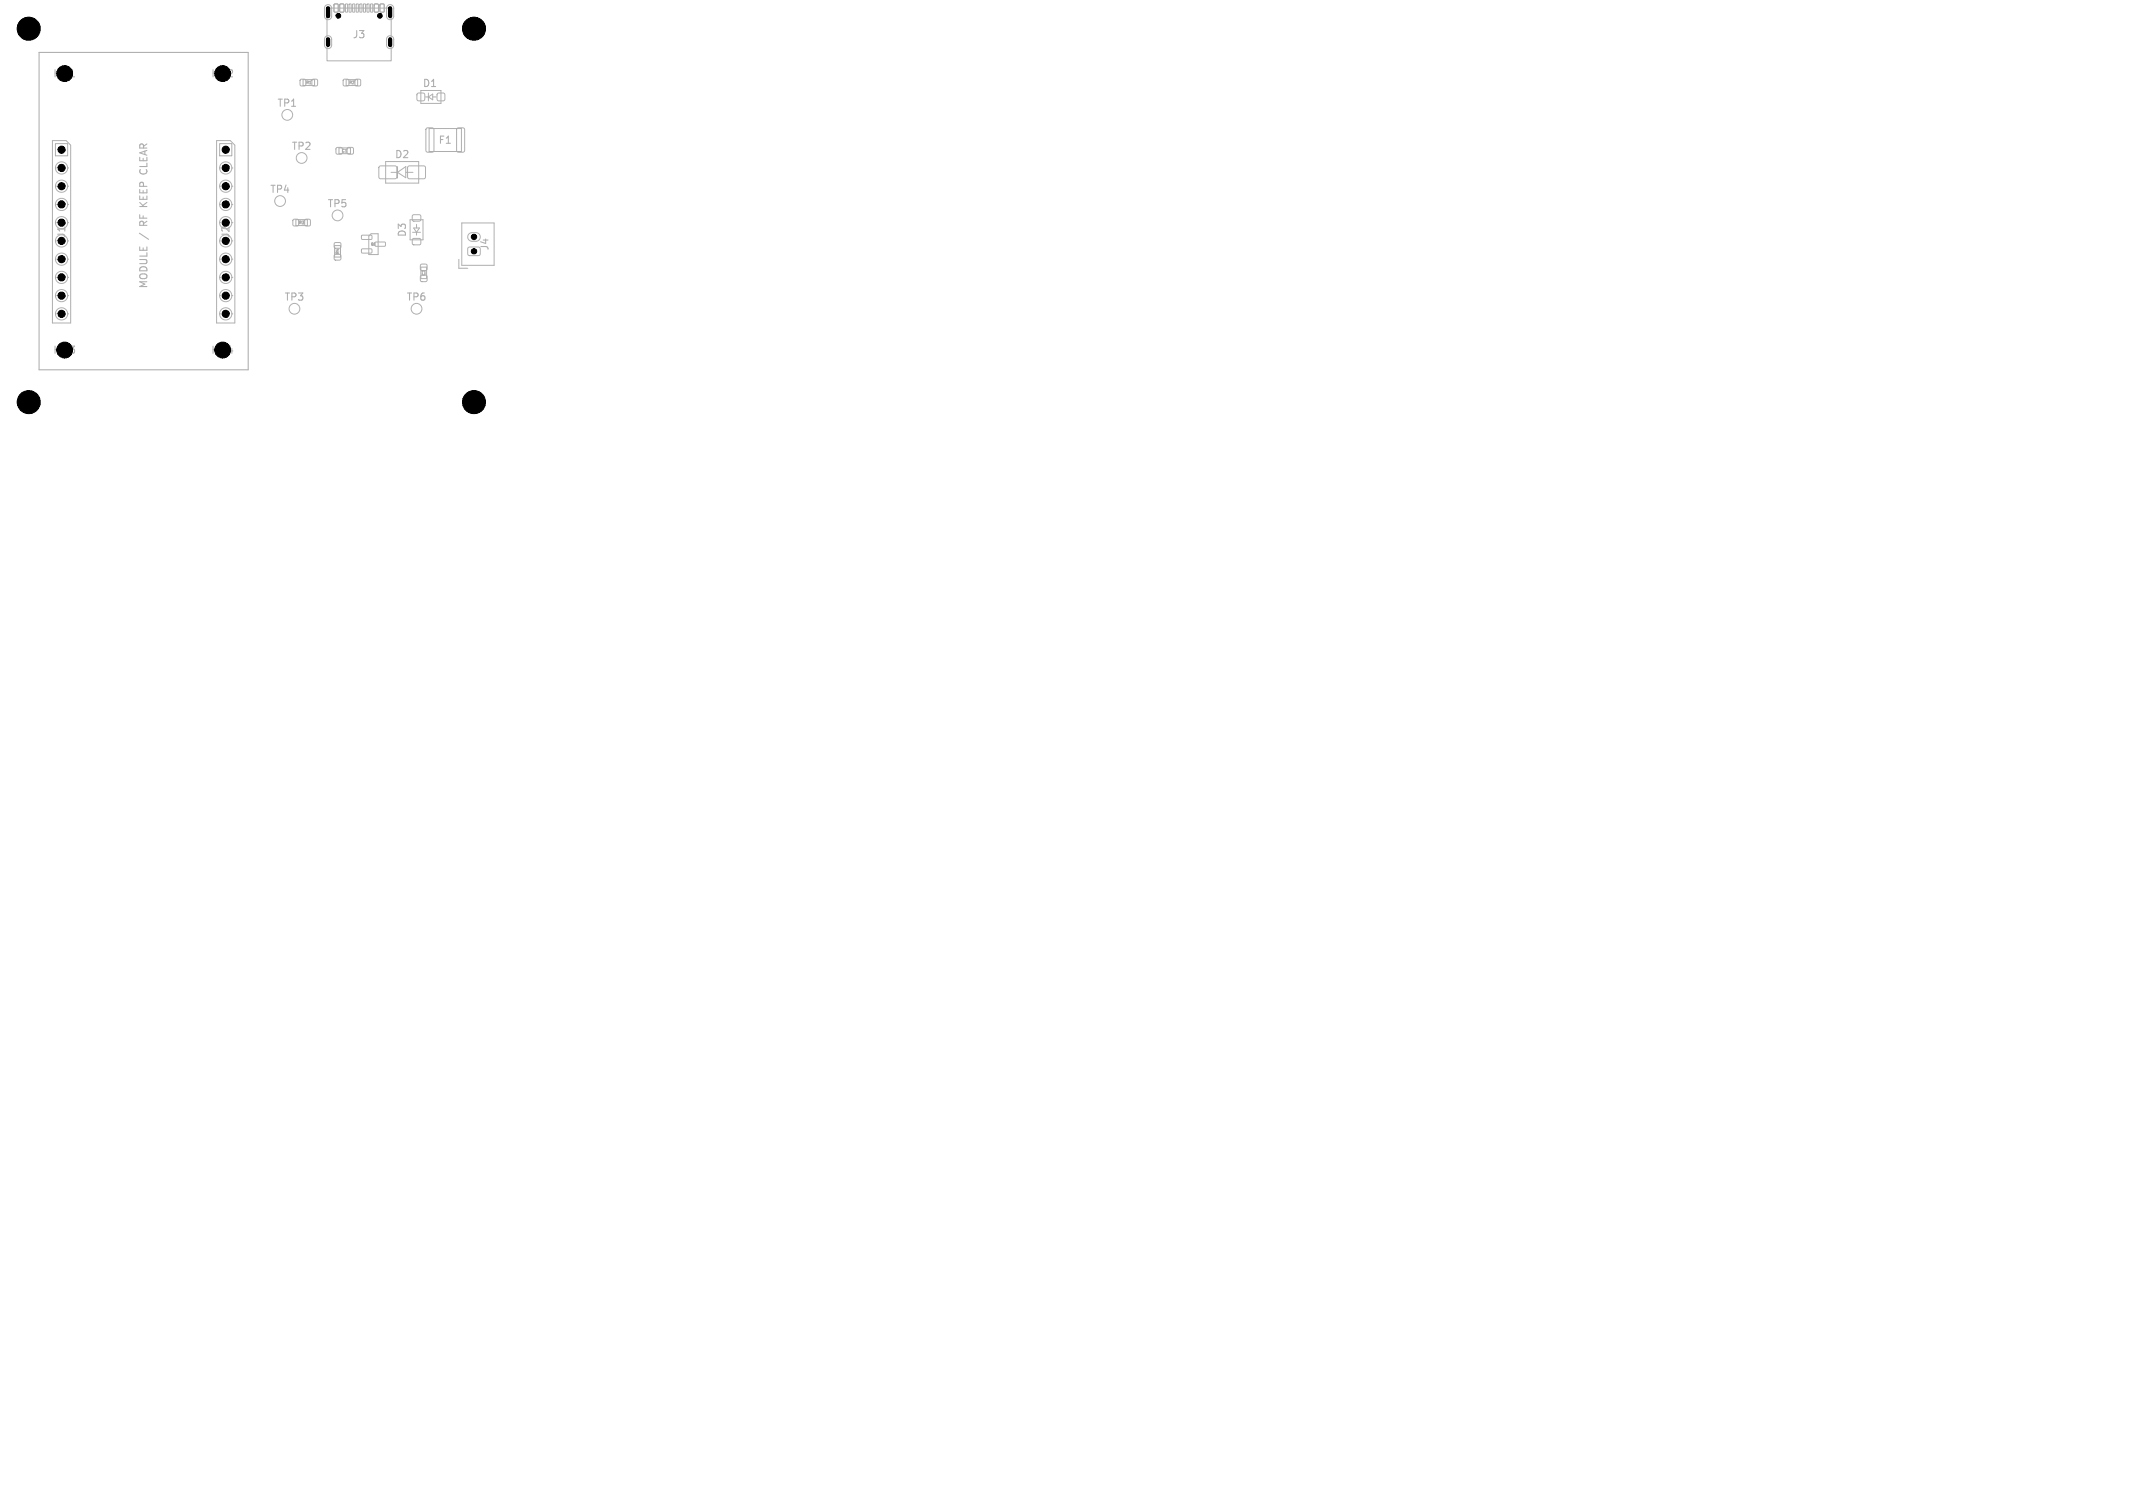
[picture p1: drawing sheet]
<svg xmlns="http://www.w3.org/2000/svg" width="297mm" height="210mm" viewBox="0 0 297 210" stroke-linecap="round" stroke-linejoin="round" font-family="sans-serif">
<defs><g id="words">
<g font-size="1.4" fill="#afafaf">
<text x="49" y="5.5">J3</text>
<text x="7.3" y="11">HM1</text>
<text x="29.3" y="11">HM2</text>
<text x="38.5" y="15.1">TP1</text>
<text x="58.8" y="12.3">D1</text>
<text x="20.7" y="23.6" transform="rotate(-90 20.7 23.6)">CLEAR</text>
<text x="40.5" y="21.1">TP2</text>
<text x="54.9" y="22.2">D2</text>
<text x="61" y="20.2">F1</text>
<text x="20.7" y="28.4" transform="rotate(-90 20.7 28.4)">KEEP</text>
<text x="37.5" y="27.1">TP4</text>
<text x="45.5" y="29.1">TP5</text>
<text x="9.3" y="33.3" transform="rotate(-90 9.3 33.3)">J1</text>
<text x="20.7" y="33.3" transform="rotate(-90 20.7 33.3)">/</text>
<text x="20.7" y="31.2" transform="rotate(-90 20.7 31.2)">RF</text>
<text x="32.2" y="33.3" transform="rotate(-90 32.2 33.3)">J2</text>
<text x="56.7" y="33.1" transform="rotate(-90 56.7 33.1)">D3</text>
<text x="68.2" y="35" transform="rotate(-90 68.2 35)">J4</text>
<text x="20.7" y="40.3" transform="rotate(-90 20.7 40.3)">MODULE</text>
<text x="39.5" y="42.1">TP3</text>
<text x="56.5" y="42.1">TP6</text>
<text x="7.3" y="49.5">HM3</text>
<text x="29.3" y="49.5">HM4</text>
</g>
<g font-size=".6" fill="#afafaf">
<text x="42.6" y="11.8">R1</text>
<text x="48.6" y="11.8">R2</text>
<text x="47.6" y="21.3">C1</text>
<text x="41.6" y="31.3">R3</text>
<text x="47.3" y="35.4" transform="rotate(-90 47.3 35.4)">R4</text>
<text x="59.3" y="38.4" transform="rotate(-90 59.3 38.4)">C2</text>
</g>
<text font-size=".4" fill="#afafaf" x="51.6" y="34.2">Q1</text>
</g></defs>
<g fill="none" stroke="#afafaf" stroke-width=".15">
<path d="M3.2 3.9h.6M3.2 3.5v1M3.8 3.5v1M4.2 4.5h.6M4.2 3.7l.3-.2v1M5.4 7.3h29.2v44.2h-29.2zM65.2 3.5v1M65.2 3.9h.6M65.8 3.5v1M66.2 3.6l.4-.1 .2 .2-.6 .8h.6M19.5 28.8h1M19.5 28.2l.5 .6"/>
<path d="M19.5 23.9l.1 .2 .3 .1M20.5 23.9l-.2 .2-.3 .1M3.2 55.5v1M3.2 55.9h.6M3.8 55.5v1M4.2 55.5h.6l-.3 .3 .3 .1v.5l-.2 .1-.4-.1M65.2 55.5v1M65.2 55.9h.6M65.8 55.5v1M66.5 55.4l-.3 .7h.7M66.7 55.8v.7"/>
</g>
<g fill="none" stroke="#afafaf" stroke-width=".14">
<path d="M7.3 19.6h1.9l.6 .6v24.8h-2.5zM30.2 19.6h1.9l.6 .6v24.8h-2.5zM41.8 11.1h.7v.8h-.7zM42.2 11.1h1.6v.8h-1.6zM43.5 11.1h.7v.8h-.7zM45.3 .8a.5 .5 0 0 1 .6-.1 .5 .5 0 0 1 .3 .4v1.1a.5 .5 0 0 1-.5 .5 .5 .5 0 0 1-.5-.5v-1.1zM45.3 5.1a.5 .5 0 0 1 .6-.1 .5 .5 0 0 1 .3 .5v.8a.5 .5 0 0 1-.5 .5 .5 .5 0 0 1-.5-.5v-.9zM45.5 1.1h9v7.4h-9zM46.5 .6l.4-.1 .2 .1v.9l-.1 .2-.5-.1zM47.3 .6l.4-.1 .2 .1v.9l-.1 .2-.5-.1zM47.8 11.1h.7v.8h-.7zM48.1 .6h.3l-.1 1.1-.2-.1z"/>
<path d="M48.2 11.1h1.6v.8h-1.6zM48.6 .6h.3l-.1 1.1-.2-.1zM49.1 .6h.3l-.1 1.1-.2-.1zM49.5 11.1h.7v.8h-.7zM49.6 .6h.3l-.1 1.1-.2-.1zM50.1 .6h.3l-.1 1.1-.2-.1zM50.6 .6h.3l-.1 1.1-.2-.1zM51.1 .6h.3l-.1 1.1-.2-.1zM51.6 .6h.3l-.1 1.1-.2-.1zM52.1 .6l.4-.1 .2 .1v.9l-.1 .2-.5-.1zM52.9 .6l.5-.1 .1 .1v.9l-.1 .2-.5-.1zM54 .8a.5 .5 0 0 1 .5-.1 .5 .5 0 0 1 .3 .4v1.1a.5 .5 0 0 1-.5 .5 .5 .5 0 0 1-.5-.5v-1.1z"/>
<path d="M54 5.1a.5 .5 0 0 1 .5-.1 .5 .5 0 0 1 .3 .5v.8a.5 .5 0 0 1-.5 .5 .5 .5 0 0 1-.5-.5v-.9zM58.1 13h.2h.8l.1 .2-.1 .8-.2 .1-.8-.1-.1-.2zM58.6 12.6h2.8v1.8h-2.8zM59.2 13.5h.4M59.4 17.9l.8-.1 .2 .2v3l-.1 .2h-.7l-.3-.2v-2.9zM59.6 13v1.1M59.6 13.5l.6-.4v.8zM59.7 17.9h4.5v3.2h-4.5zM60.2 13.5h.5M60.9 13h.2h.8v.2v.8l-.2 .1-.8-.1v-.2zM63.6 17.9l.8-.1 .3 .2v3l-.2 .2h-.7l-.2-.2v-2.9zM7.7 20h1.7v1.7h-1.7z"/>
<path d="M7.7 23.4h.1M7.7 23.4a.85 .85 0 0 0 .9 .8 .85 .85 0 0 0 .8-.8M7.7 23.4a.85 .85 0 0 1 .9-.9 .85 .85 0 0 1 .8 .9M7.7 25.9h.1M7.7 25.9a.85 .85 0 0 0 .9 .9 .85 .85 0 0 0 .8-.9M7.7 25.9a.85 .85 0 0 1 .9-.8 .85 .85 0 0 1 .8 .8M7.7 28.5h.1M7.7 28.5a.85 .85 0 0 0 .9 .8 .85 .85 0 0 0 .8-.8M7.7 28.5a.85 .85 0 0 1 .9-.9 .85 .85 0 0 1 .8 .9M7.7 31h.1M7.7 31a.85 .85 0 0 0 .9 .9 .85 .85 0 0 0 .8-.9M7.7 31a.85 .85 0 0 1 .9-.8 .85 .85 0 0 1 .8 .8"/>
<path d="M7.7 33.6h.1M7.7 36.1h.1M7.7 36.1a.85 .85 0 0 0 .9 .8 .85 .85 0 0 0 .8-.8M7.7 36.1a.85 .85 0 0 1 .9-.9 .85 .85 0 0 1 .8 .9M7.7 38.6h.1M7.7 38.6a.85 .85 0 0 0 .9 .9 .85 .85 0 0 0 .8-.9M7.7 38.6a.85 .85 0 0 1 .9-.8 .85 .85 0 0 1 .8 .8M9.4 23.4h.1M9.4 25.9h.1M9.4 28.5h.1M9.4 31h.1M9.4 36.1h.1"/>
<path d="M9.4 38.6h.1M30.6 20h1.7v1.7h-1.7zM30.6 23.4h.1M30.6 25.9h.1M30.6 28.5h.1M30.6 31h.1M30.6 33.6h.1M30.6 36.1h.1M30.6 38.6h.1M30.6 23.4a.85 .85 0 0 0 .8 .8 .85 .85 0 0 0 .9-.8M30.6 23.4a.85 .85 0 0 1 .8-.9 .85 .85 0 0 1 .9 .9M30.6 25.9a.85 .85 0 0 0 .8 .9 .85 .85 0 0 0 .9-.9"/>
<path d="M30.6 25.9a.85 .85 0 0 1 .8-.8 .85 .85 0 0 1 .9 .8M30.6 28.5a.85 .85 0 0 0 .8 .8 .85 .85 0 0 0 .9-.8M30.6 28.5a.85 .85 0 0 1 .8-.9 .85 .85 0 0 1 .9 .9M30.6 31a.85 .85 0 0 0 .8 .9 .85 .85 0 0 0 .9-.9M30.6 31a.85 .85 0 0 1 .8-.8 .85 .85 0 0 1 .9 .8M30.6 36.1a.85 .85 0 0 0 .8 .8 .85 .85 0 0 0 .9-.8M30.6 36.1a.85 .85 0 0 1 .8-.9 .85 .85 0 0 1 .9 .9M30.6 38.6a.85 .85 0 0 0 .8 .9 .85 .85 0 0 0 .9-.9M30.6 38.6a.85 .85 0 0 1 .8-.8 .85 .85 0 0 1 .9 .8M32.3 23.4h.1M32.3 25.9h.1M32.3 28.5h.1"/>
<path d="M32.3 31h.1M32.3 36.1h.1M32.3 38.6h.1M40.8 30.6h.7v.8h-.7zM41.2 30.6h1.6v.8h-1.6zM42.5 30.6h.7v.8h-.7zM46.6 35.5h.8v.7h-.8zM46.6 33.8h.8v.7h-.8zM46.6 34.2h.8v1.6h-.8zM46.8 20.6h.8v.8h-.8zM47.2 20.6h1.6v.8h-1.6zM48.4 20.6h.8v.8h-.8z"/>
<path d="M50.4 32.8h1.3l.1 .5-.1 .1-1.3-.1-.1-.1zM50.4 34.7h1.3l.1 .5-.1 .1-1.3-.1-.1-.1zM51.7 32.6h.9v2.9h-1.3v-2.6zM52.2 33.7h1.4l.1 .5-.2 .1h-1.2l-.1-.1zM52.8 23.2l.2-.1 2.2 .1v.2v1.4l-.2 .1-2.2-.1-.1-.1zM53.7 22.5h4.6v3h-4.6zM54.4 24h1M55.4 23.2v1.6M55.4 24l1.1-.8v1.6zM56.5 24h1M56.8 23.2l.2-.1 2.2 .1v.2v1.4l-.2 .1-2.2-.1-.1-.1zM57.1 30.6h1.8v2.8h-1.8z"/>
<path d="M57.4 32.4h1.2M57.5 33.3h1v.7h-1zM57.5 30h1v.7h-1zM57.6 31.8h.8l-.4 .6zM58 31.3v.5M58 32.4v.4M58.6 38.4h.8v.8h-.8zM58.6 36.8h.8v.8h-.8zM58.6 37.2h.8v1.6h-.8zM63.9 36.1v1.3h1.2M64.3 31.1h4.5v5.9h-4.5zM65.2 34.5l1.5-.1 .2 .3v.7l-.3 .2h-1.3l-.2-.2z"/>
<path d="M65.3 32.6l.3-.2h.7a.6 .6 0 0 1 .6 .6 .6 .6 0 0 1-.6 .6h-.6a.6 .6 0 0 1-.5-.4 .6 .6 0 0 1 .1-.6zM7.7 41.2h.1M7.7 41.2a.85 .85 0 0 0 .9 .8 .85 .85 0 0 0 .8-.8M7.7 41.2a.85 .85 0 0 1 .9-.9 .85 .85 0 0 1 .8 .9M7.7 43.7h.1M7.7 43.7a.85 .85 0 0 0 .9 .9 .85 .85 0 0 0 .8-.9M7.7 43.7a.85 .85 0 0 1 .9-.8 .85 .85 0 0 1 .8 .8M9.4 41.2h.1M9.4 43.7h.1M30.6 41.2h.1M30.6 43.7h.1M30.6 41.2a.85 .85 0 0 0 .8 .8 .85 .85 0 0 0 .9-.8"/>
<path d="M30.6 41.2a.85 .85 0 0 1 .8-.9 .85 .85 0 0 1 .9 .9M30.6 43.7a.85 .85 0 0 0 .8 .9 .85 .85 0 0 0 .9-.9M30.6 43.7a.85 .85 0 0 1 .8-.8 .85 .85 0 0 1 .9 .8M32.3 41.2h.1M32.3 43.7h.1"/>
<circle cx="4" cy="4" r="1.6"/>
<circle cx="9" cy="10.2" r="1.1"/>
<circle cx="31" cy="10.2" r="1.1"/>
<circle cx="40" cy="16" r=".75"/>
<circle cx="47.1" cy="2.2" r=".32"/>
<circle cx="52.9" cy="2.2" r=".32"/>
<circle cx="66" cy="4" r="1.6"/>
<circle cx="8.6" cy="33.5" r=".85"/>
<circle cx="31.4" cy="33.5" r=".85"/>
<circle cx="39" cy="28" r=".75"/>
<circle cx="42" cy="22" r=".75"/>
<circle cx="47" cy="30" r=".75"/>
<circle cx="4" cy="56" r="1.6"/>
<circle cx="9" cy="48.7" r="1.1"/>
<circle cx="31" cy="48.7" r="1.1"/>
<circle cx="41" cy="43" r=".75"/>
<circle cx="58" cy="43" r=".75"/>
<circle cx="66" cy="56" r="1.6"/>
</g>
<g fill="#000" stroke="#000" stroke-width=".14">
<circle cx="4" cy="4" r="1.6"/>
<circle cx="9" cy="10.2" r="1.1"/>
<circle cx="31" cy="10.2" r="1.1"/>
<circle cx="47.1" cy="2.2" r=".32"/>
<circle cx="52.9" cy="2.2" r=".32"/>
<circle cx="66" cy="4" r="1.6"/>
<circle cx="8.6" cy="31" r=".5"/>
<circle cx="8.6" cy="20.8" r=".5"/>
<circle cx="8.6" cy="36.1" r=".5"/>
<circle cx="8.6" cy="28.5" r=".5"/>
<circle cx="8.6" cy="23.4" r=".5"/>
<circle cx="8.6" cy="25.9" r=".5"/>
<circle cx="8.6" cy="33.5" r=".5"/>
<circle cx="8.6" cy="38.6" r=".5"/>
<circle cx="31.4" cy="28.5" r=".5"/>
<circle cx="31.4" cy="33.5" r=".5"/>
<circle cx="31.4" cy="36.1" r=".5"/>
<circle cx="31.4" cy="38.6" r=".5"/>
<circle cx="31.4" cy="20.8" r=".5"/>
<circle cx="31.4" cy="31" r=".5"/>
<circle cx="31.4" cy="23.4" r=".5"/>
<circle cx="31.4" cy="25.9" r=".5"/>
<circle cx="66" cy="33" r=".38"/>
<circle cx="66" cy="35" r=".38"/>
<circle cx="4" cy="56" r="1.6"/>
<circle cx="8.6" cy="41.2" r=".5"/>
<circle cx="8.6" cy="43.7" r=".5"/>
<circle cx="9" cy="48.7" r="1.1"/>
<circle cx="31" cy="48.7" r="1.1"/>
<circle cx="31.4" cy="41.2" r=".5"/>
<circle cx="31.4" cy="43.7" r=".5"/>
<circle cx="66" cy="56" r="1.6"/>
</g>
<path d="M45.7 1.1v1.1M45.7 5.5v.8M54.3 1.1v1.1M54.3 5.5v.8" fill="none" stroke="#000" stroke-width=".6"/>
<use href="#words"/>
</svg>
